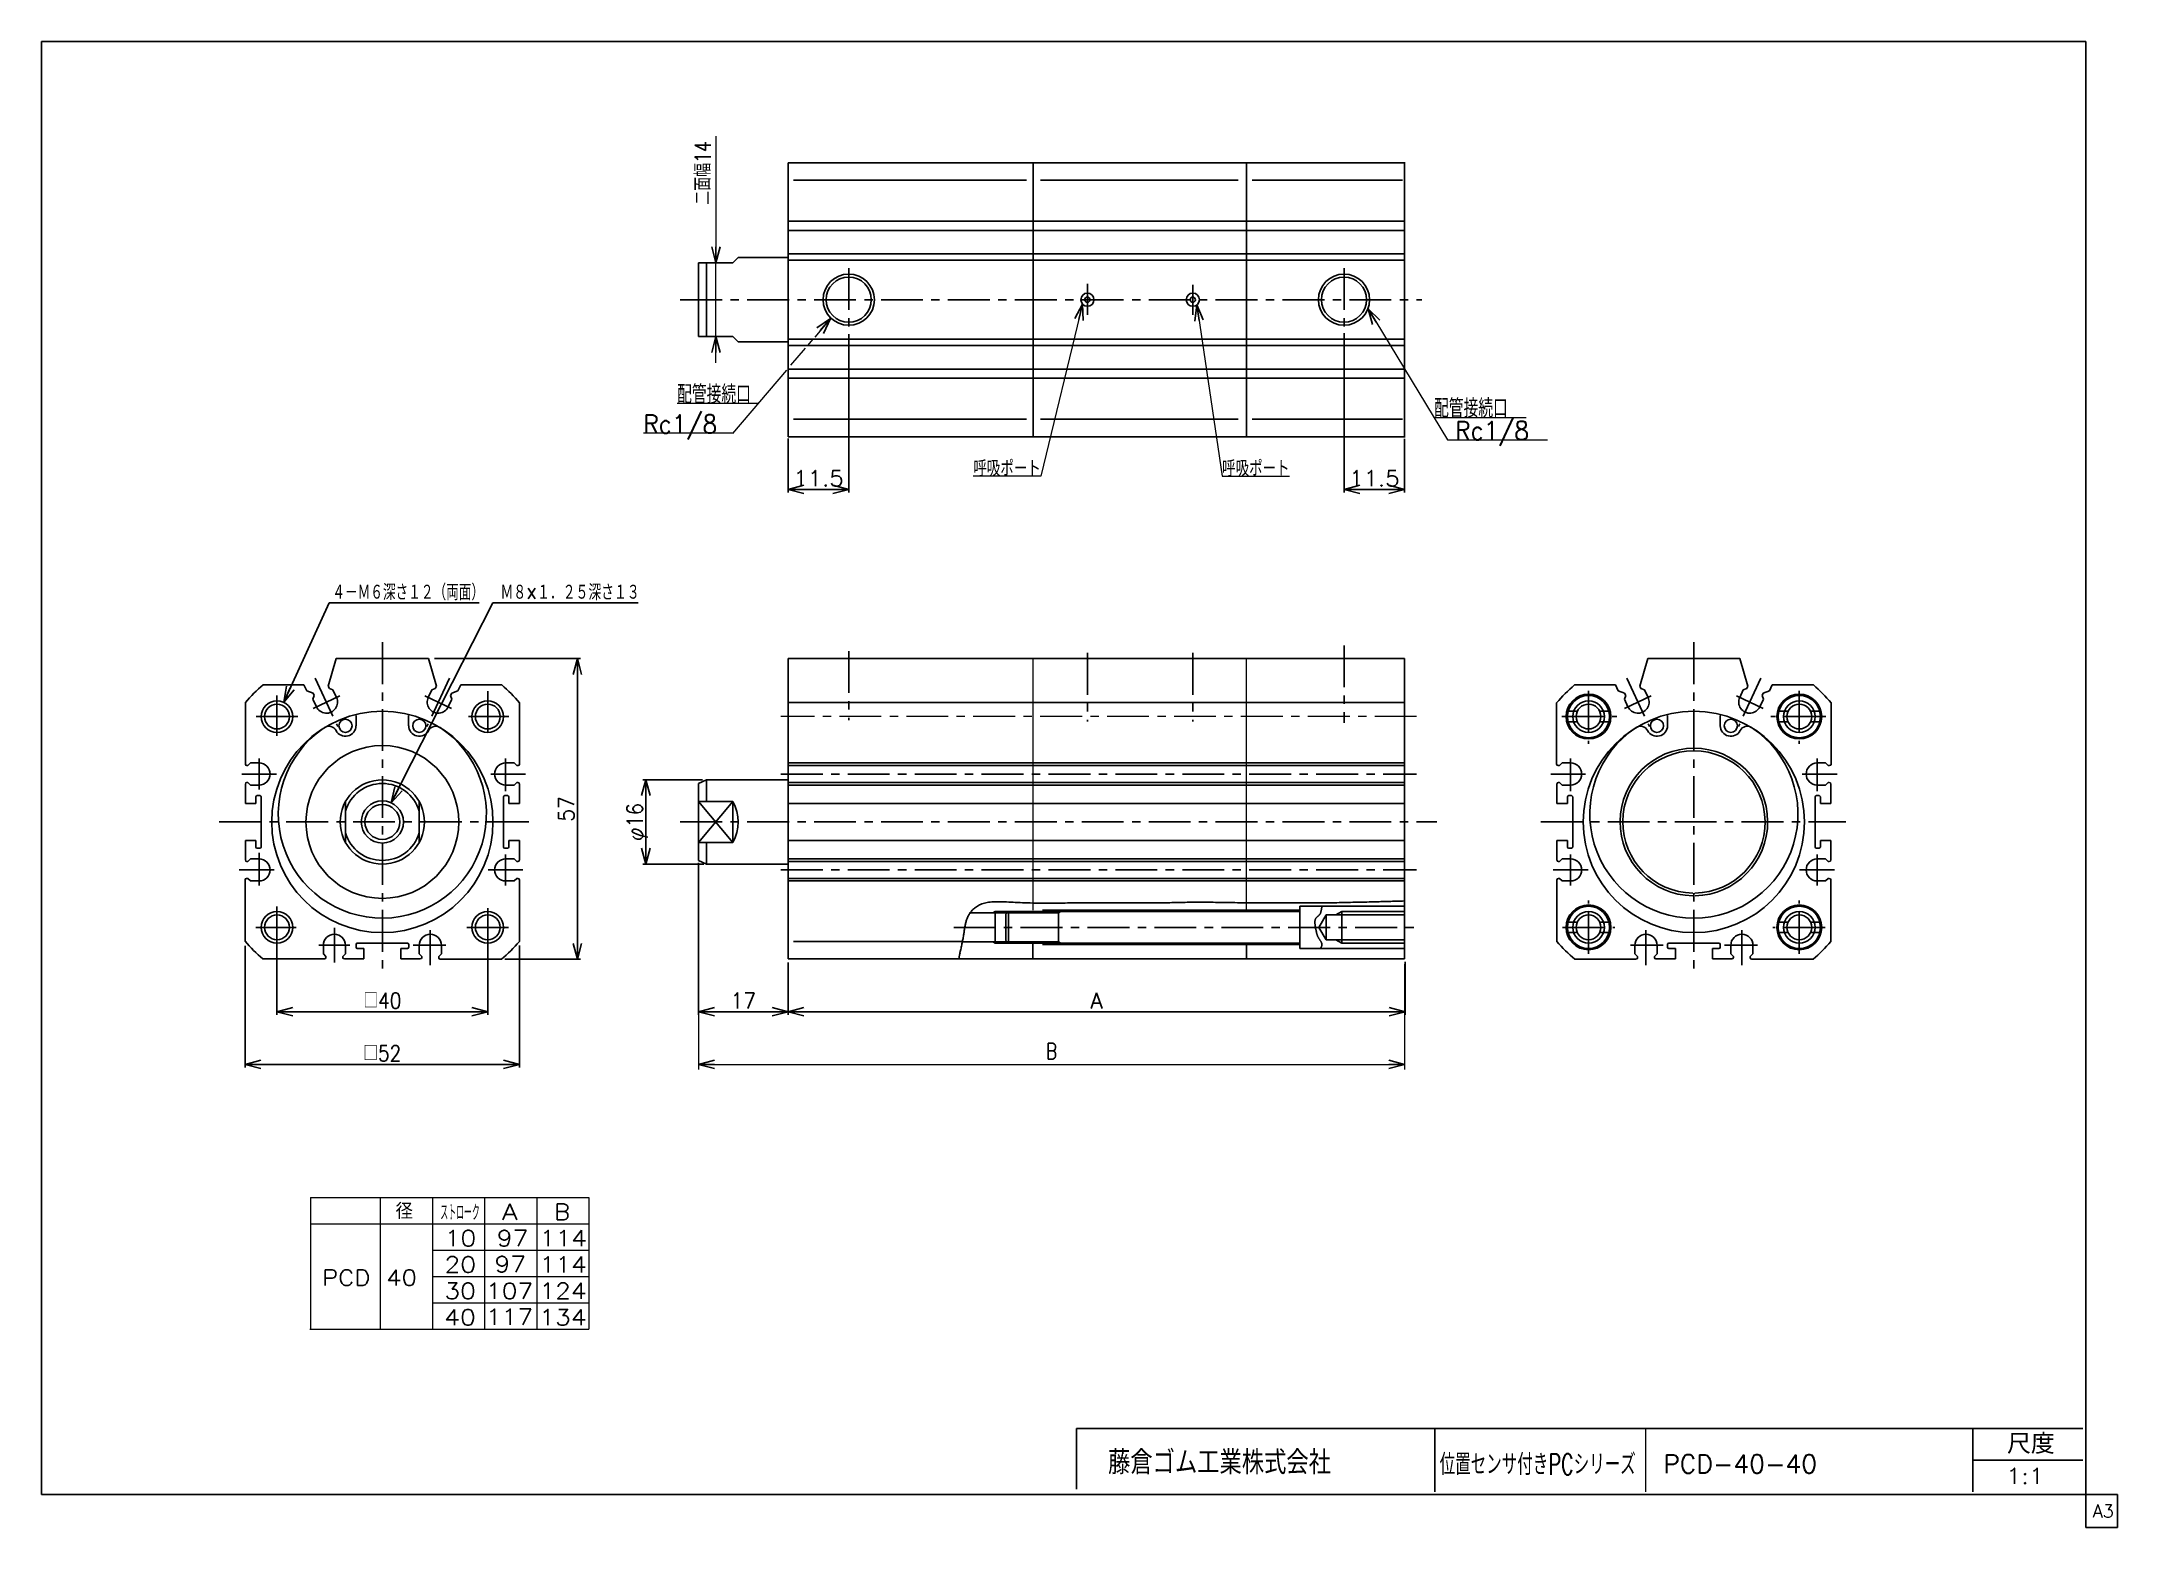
# Model space of a CAD drawing. Header units: millimetres. Extents: x -190 to 204, y -140 to 142.
import ezdxf
from ezdxf.enums import TextEntityAlignment as Align

# ---------------------------------------------------------------- set-up
doc = ezdxf.new("R2010")
doc.units = ezdxf.units.MM
doc.header["$LTSCALE"] = 0.25
doc.linetypes.add('CENTER', pattern=[50.8, 31.75, -6.35, 6.35, -6.35])
doc.layers.add('ZUWAKU', color=7, linetype='Continuous')
doc.styles.add('FdaStyle0', font='txt.shx', dxfattribs={"width": 0.8, "bigfont": 'bigfont'})
doc.dimstyles.new('DaDimRotatedStyle', dxfattribs={"dimtxt": 3, "dimasz": 3.000002, "dimexe": 1, "dimexo": 1, "dimgap": 1, "dimtad": 3, "dimdsep": 46, "dimtxsty": 'FdaStyle0', "dimblk1": 'OPEN30', "dimblk2": 'OPEN30', "dimsah": 1, "dimcen": 0.09, "dimclrd": 4, "dimclre": 4, "dimclrt": 4, "dimadec": 0, "dimazin": 2, "dimtfac": 1, "dimtdec": 4, "dimtmove": 0, "dimatfit": 0, "dimfxl": 1, "dimarcsym": 0})

msp = doc.modelspace()

# ---------------------------------------------------------------- texts
at = {"color": 4, "style": 'FdaStyle0'}
for s, height, width, p, p2 in [('配管接続口', 3.5, 0.666667, (-69.367, 72.792), (-55.367, 72.792)), ('Rc1/8', 3.5, 0.8, (-75.777, 67.162), (-61.777, 67.162)), ('配管接続口', 3.5, 0.666667, (74.293, 70.145), (88.293, 70.145)), ('Rc1/8', 3.5, 0.8, (78.299, 65.92), (92.299, 65.92)), ('11.5', 3, 0.8, (-47.35, 57.105), (-37.75, 57.105)), ('11.5', 3, 0.8, (58.15, 57.105), (67.75, 57.105)), ('４－Ｍ６深さ１２（両面）', 3, 0.666667, (-134.804, 35.479), (-106.004, 35.479)), ('Ｍ８×１．２５深さ１３', 3, 0.666667, (-102.885, 35.477), (-76.485, 35.477)), ('□40', 3, 0.75, (-128.913, -42.013), (-121.713, -42.013)), ('17', 3, 0.8, (-59.2, -42.013), (-54.4, -42.013)), ('A', 3, 0.8, (9.05, -42.013), (11.45, -42.013)), ('□52', 3, 0.75, (-128.941, -52.013), (-121.741, -52.013)), ('   径', 3, 0.952381, (-131.506, -81.974), (-119.506, -81.974)), ('ストローク', 3, 0.416667, (-114.321, -82.225), (-106.821, -82.225))]:
    msp.add_text(s, height=height, dxfattribs=dict(at, width=width)).set_placement(p, p2, align=Align.FIT)
for s, width, p, p2 in [('57', 0.8, (-88.899, -6.54), (-88.899, -1.74)), ('φ16', 0.75, (-75.9, -10.213), (-75.9, -3.013))]:
    msp.add_text(s, height=3, rotation=90, dxfattribs=dict(at, width=width)).set_placement(p, p2, align=Align.FIT)
for s, p, p2 in [('A', (-102.594, -82.102), (-99.594, -82.102)), ('B', (-92.695, -82.102), (-89.695, -82.102)), ('10', (-113.493, -87.102), (-107.493, -87.102)), ('97', (-103.594, -87.102), (-97.594, -87.102)), ('114', (-95.466, -87.102), (-86.466, -87.102)), ('20', (-113.52, -92.102), (-107.52, -92.102)), ('97', (-104.038, -92.029), (-98.038, -92.029)), ('114', (-95.493, -92.102), (-86.493, -92.102)), ('PCD 40', (-136.747, -94.602), (-118.747, -94.602)), ('30', (-113.546, -97.102), (-107.546, -97.102)), ('107', (-105.667, -97.107), (-96.667, -97.107)), ('124', (-95.52, -97.102), (-86.52, -97.102)), ('40', (-113.573, -102.102), (-107.573, -102.102)), ('117', (-105.7, -102.029), (-96.7, -102.029)), ('134', (-95.546, -102.102), (-86.546, -102.102))]:
    msp.add_text(s, height=3, dxfattribs=at).set_placement(p, p2, align=Align.FIT)
at = {"layer": 'ZUWAKU', "color": 4, "style": 'FdaStyle0'}
for s, height, width, p, p2 in [('藤倉ゴム工業株式会社', 4.5, 0.652778, (12.424, -130.396), (54.724, -130.396)), ('位置センサ付きPCシリーズ', 4, 0.561086, (75.365, -130.526), (112.565, -130.526)), ('尺度', 3.8, 0.749175, (183.027, -126.519), (192.107, -126.519)), ('PCD-40-40', 3.5, 0.822535, (117.782, -130.189), (146.982, -130.189)), ('1:1', 3, 0.8, (182.847, -132.239), (190.047, -132.239))]:
    msp.add_text(s, height=height, dxfattribs=dict(at, width=width)).set_placement(p, p2, align=Align.FIT)
at = {"layer": 'ZUWAKU', "color": 7, "style": 'FdaStyle0', "width": 0.8}
msp.add_text('A3', height=2.5, dxfattribs=at).set_placement((199.307, -138.625), (203.307, -138.625), align=Align.FIT)

# ---------------------------------------------------------------- blocks, each defined once
blk = doc.blocks.new('_OPEN30')
at = {"color": 0, "linetype": 'ByBlock', "lineweight": -2}
for p, q in [((-1, 0.267949), (0, 0)), ((0, 0), (-1, -0.267949)), ((0, 0), (-1, 0))]:
    blk.add_line(p, q, dxfattribs=at)
blk = doc.blocks.new('DC_GROUP_40改1_1')
at = {"color": 4, "linetype": 'Continuous', "lineweight": 25}
for radius in [4, 3.3]:
    blk.add_circle((-125.31, -6.61), radius, dxfattribs=at)
blk = doc.blocks.new('DC_GROUP_40改1_2')
at = {"color": 4, "linetype": 'Continuous', "lineweight": 25}
for radius in [3, 2.35]:
    blk.add_circle((-145.31, 13.39), radius, dxfattribs=at)
blk = doc.blocks.new('DC_GROUP_40改1_3')
at = {"color": 4, "linetype": 'Continuous', "lineweight": 25}
for radius in [3, 2.35]:
    blk.add_circle((-145.31, -26.61), radius, dxfattribs=at)
blk = doc.blocks.new('DC_GROUP_40改1_4')
at = {"color": 4, "linetype": 'Continuous', "lineweight": 25}
for radius in [3, 2.35]:
    blk.add_circle((-105.31, -26.61), radius, dxfattribs=at)
blk = doc.blocks.new('DC_GROUP_40改1_5')
at = {"color": 4, "linetype": 'Continuous', "lineweight": 25}
for radius in [3, 2.35]:
    blk.add_circle((-105.31, 13.39), radius, dxfattribs=at)
blk = doc.blocks.new('DC_GROUP_40改1_6')
at = {"color": 4, "linetype": 'Continuous', "lineweight": 25}
for radius in [3, 2.35]:
    blk.add_circle((143.61, 13.39), radius, dxfattribs=at)
blk = doc.blocks.new('DC_GROUP_40改1_7')
at = {"color": 4, "linetype": 'Continuous', "lineweight": 25}
for radius in [3, 2.35]:
    blk.add_circle((143.61, -26.61), radius, dxfattribs=at)
blk = doc.blocks.new('DC_GROUP_40改1_8')
at = {"color": 4, "linetype": 'Continuous', "lineweight": 25}
for p, q in [((56.8, -23.61), (55.67, -24.26)), ((68.7, -23.61), (56.8, -23.61)), ((56.8, -23.61), (56.8, -29.61)), ((53.8, -24.26), (52.44, -26.61)), ((53.8, -28.96), (52.44, -26.61)), ((68.7, -24.26), (53.8, -24.26)), ((53.8, -24.26), (53.8, -28.96)), ((68.8, -28.96), (53.8, -28.96)), ((56.8, -29.61), (55.67, -28.96)), ((68.7, -29.61), (56.8, -29.61))]:
    blk.add_line(p, q, dxfattribs=at)
blk = doc.blocks.new('DC_GROUP_40改1_9')
at = {"color": 4, "linetype": 'Continuous', "lineweight": 25}
for p, q in [((-13.61, -23.66), (-13.49, -23.51)), ((-13.49, -23.51), (-13.36, -23.36)), ((-13.36, -23.36), (-13.22, -23.22)), ((-13.22, -23.22), (-13.07, -23.08)), ((-13.07, -23.08), (-12.91, -22.95)), ((-12.91, -22.95), (-12.75, -22.82)), ((-12.75, -22.82), (-12.57, -22.69)), ((-12.57, -22.69), (-12.39, -22.57)), ((-12.39, -22.57), (-12.19, -22.46)), ((-12.19, -22.46), (-11.99, -22.36)), ((-11.99, -22.36), (-11.77, -22.26)), ((-11.77, -22.26), (-11.55, -22.17)), ((-11.55, -22.17), (-11.31, -22.09)), ((-11.31, -22.09), (-11.06, -22.01)), ((-11.06, -22.01), (-10.8, -21.95)), ((-10.8, -21.95), (-10.53, -21.9)), ((-10.53, -21.9), (-10.25, -21.85)), ((-10.25, -21.85), (-9.96, -21.82)), ((-9.96, -21.82), (-9.66, -21.79)), ((-9.66, -21.79), (-9.34, -21.77)), ((-9.34, -21.77), (-9.02, -21.76)), ((-9.02, -21.76), (-8.68, -21.75)), ((-8.68, -21.75), (-8.34, -21.75)), ((-8.34, -21.75), (-7.98, -21.76)), ((-7.98, -21.76), (-7.61, -21.76)), ((-7.61, -21.76), (-7.23, -21.78)), ((-7.23, -21.78), (-6.84, -21.79)), ((-6.84, -21.79), (-6.44, -21.81)), ((-6.44, -21.81), (-6.03, -21.83)), ((-6.03, -21.83), (-5.61, -21.85)), ((-5.61, -21.85), (-5.18, -21.87)), ((-5.18, -21.87), (-4.74, -21.89)), ((-4.74, -21.89), (-4.29, -21.91)), ((-4.29, -21.91), (-3.83, -21.93)), ((-3.83, -21.93), (-3.35, -21.95)), ((-3.35, -21.95), (-2.87, -21.97)), ((-2.87, -21.97), (-2.38, -21.98)), ((-2.38, -21.98), (-1.88, -21.99)), ((-1.88, -21.99), (-1.38, -22)), ((-1.38, -22), (-0.87, -22.01)), ((-0.87, -22.01), (-0.36, -22.01)), ((-0.36, -22.01), (0.16, -22.01)), ((0.16, -22.01), (0.68, -22.01)), ((0.68, -22.01), (1.2, -22.01)), ((1.2, -22.01), (1.71, -22.01)), ((1.71, -22.01), (2.23, -22.01)), ((2.23, -22.01), (2.74, -22.01)), ((2.74, -22.01), (3.25, -22)), ((3.25, -22), (3.75, -22)), ((3.75, -22), (4.25, -21.99)), ((4.25, -21.99), (4.73, -21.98)), ((4.73, -21.98), (5.21, -21.98)), ((5.21, -21.98), (5.68, -21.97)), ((5.68, -21.97), (6.14, -21.96)), ((6.14, -21.96), (6.58, -21.95)), ((6.58, -21.95), (7.01, -21.94)), ((7.01, -21.94), (23.72, -21.93)), ((23.72, -21.93), (24.13, -21.93)), ((24.13, -21.93), (24.52, -21.92)), ((24.52, -21.92), (24.91, -21.91)), ((24.91, -21.91), (25.28, -21.9)), ((25.28, -21.9), (25.65, -21.9)), ((25.65, -21.9), (26.01, -21.89)), ((26.01, -21.89), (26.37, -21.88)), ((26.37, -21.88), (26.73, -21.88)), ((26.73, -21.88), (27.08, -21.87)), ((27.08, -21.87), (27.43, -21.86)), ((27.43, -21.86), (27.78, -21.86)), ((27.78, -21.86), (28.13, -21.86)), ((28.13, -21.86), (28.48, -21.85)), ((28.48, -21.85), (28.84, -21.85)), ((28.84, -21.85), (29.2, -21.85)), ((29.2, -21.85), (29.57, -21.85)), ((29.57, -21.85), (29.94, -21.85)), ((29.94, -21.85), (30.33, -21.85)), ((30.33, -21.85), (30.72, -21.85)), ((30.72, -21.85), (31.12, -21.85)), ((31.12, -21.85), (31.53, -21.86)), ((31.53, -21.86), (31.95, -21.86)), ((31.95, -21.86), (32.37, -21.86)), ((32.37, -21.86), (32.8, -21.87)), ((32.8, -21.87), (33.24, -21.87)), ((33.24, -21.87), (33.69, -21.88)), ((33.69, -21.88), (34.14, -21.89)), ((34.14, -21.89), (34.6, -21.89)), ((34.6, -21.89), (35.06, -21.9)), ((35.06, -21.9), (35.53, -21.91)), ((35.53, -21.91), (36.01, -21.91)), ((36.01, -21.91), (36.48, -21.92)), ((36.48, -21.92), (36.97, -21.93)), ((36.97, -21.93), (37.45, -21.93)), ((37.45, -21.93), (37.94, -21.94)), ((37.94, -21.94), (38.44, -21.94)), ((38.44, -21.94), (38.93, -21.95)), ((38.93, -21.95), (39.43, -21.95)), ((39.43, -21.95), (39.93, -21.95)), ((39.93, -21.95), (40.43, -21.96)), ((40.43, -21.96), (40.94, -21.96)), ((40.94, -21.96), (41.44, -21.96)), ((41.44, -21.96), (41.93, -21.96)), ((41.93, -21.96), (42.43, -21.96)), ((42.43, -21.96), (42.92, -21.96)), ((42.92, -21.96), (43.41, -21.96)), ((43.41, -21.96), (43.89, -21.96)), ((43.89, -21.96), (44.37, -21.96)), ((44.37, -21.96), (44.83, -21.96)), ((44.83, -21.96), (45.29, -21.96)), ((45.29, -21.96), (45.74, -21.96)), ((45.74, -21.96), (46.18, -21.96)), ((46.18, -21.96), (46.61, -21.95)), ((46.61, -21.95), (47.02, -21.95)), ((47.02, -21.95), (47.42, -21.95)), ((47.42, -21.95), (47.81, -21.95)), ((47.81, -21.95), (48.18, -21.95)), ((48.18, -21.95), (48.54, -21.95)), ((48.54, -21.95), (48.87, -21.95)), ((48.87, -21.95), (49.2, -21.95)), ((49.2, -21.95), (49.51, -21.95)), ((49.51, -21.95), (49.8, -21.95)), ((49.8, -21.95), (50.09, -21.96)), ((50.09, -21.96), (50.37, -21.96)), ((50.37, -21.96), (50.64, -21.96)), ((50.64, -21.96), (50.9, -21.96)), ((50.9, -21.96), (51.17, -21.96)), ((51.17, -21.96), (51.43, -21.96)), ((51.43, -21.96), (51.69, -21.96)), ((51.69, -21.96), (51.95, -21.96)), ((51.95, -21.96), (52.22, -21.96)), ((52.22, -21.96), (52.49, -21.96)), ((52.49, -21.96), (52.77, -21.96)), ((52.77, -21.96), (53.06, -21.96)), ((53.06, -21.96), (53.35, -21.96)), ((53.35, -21.96), (53.67, -21.96)), ((53.67, -21.96), (53.99, -21.96)), ((53.99, -21.96), (54.33, -21.95)), ((54.33, -21.95), (54.69, -21.95)), ((54.69, -21.95), (55.06, -21.94)), ((55.06, -21.94), (55.45, -21.93)), ((55.45, -21.93), (55.85, -21.93)), ((55.85, -21.93), (56.26, -21.92)), ((56.26, -21.92), (56.69, -21.91)), ((56.69, -21.91), (57.12, -21.9)), ((57.12, -21.9), (57.55, -21.89)), ((57.55, -21.89), (58, -21.88)), ((58, -21.88), (58.44, -21.87)), ((58.44, -21.87), (58.89, -21.86)), ((58.89, -21.86), (59.34, -21.85)), ((59.34, -21.85), (59.79, -21.84)), ((59.79, -21.84), (60.23, -21.83)), ((60.23, -21.83), (60.67, -21.82)), ((60.67, -21.82), (61.11, -21.81)), ((61.11, -21.81), (61.54, -21.8)), ((61.54, -21.8), (61.96, -21.79)), ((61.96, -21.79), (62.36, -21.78)), ((62.36, -21.78), (62.76, -21.77)), ((62.76, -21.77), (63.15, -21.76)), ((63.15, -21.76), (63.52, -21.75)), ((63.52, -21.75), (63.88, -21.74)), ((63.88, -21.74), (64.22, -21.73)), ((64.22, -21.73), (64.56, -21.72)), ((64.56, -21.72), (64.89, -21.71)), ((64.89, -21.71), (65.21, -21.7)), ((65.21, -21.7), (65.52, -21.69)), ((65.52, -21.69), (65.82, -21.68)), ((65.82, -21.68), (66.11, -21.68)), ((66.11, -21.68), (66.4, -21.67)), ((66.4, -21.67), (66.68, -21.66)), ((66.68, -21.66), (66.95, -21.65)), ((66.95, -21.65), (67.23, -21.64)), ((67.23, -21.64), (67.49, -21.63)), ((67.49, -21.63), (67.76, -21.63)), ((67.76, -21.63), (68.02, -21.62)), ((68.02, -21.62), (68.28, -21.61)), ((68.28, -21.61), (68.53, -21.6)), ((68.53, -21.6), (68.7, -21.6)), ((-14.94, -27.74), (-14.91, -27.56)), ((-14.91, -27.56), (-14.89, -27.37)), ((-14.89, -27.37), (-14.86, -27.2)), ((-14.86, -27.2), (-14.83, -27.02)), ((-14.83, -27.02), (-14.81, -26.85)), ((-14.81, -26.85), (-14.78, -26.68)), ((-14.78, -26.68), (-14.75, -26.51)), ((-14.75, -26.51), (-14.72, -26.34)), ((-14.72, -26.34), (-14.69, -26.18)), ((-14.69, -26.18), (-14.66, -26.01)), ((-14.66, -26.01), (-14.62, -25.85)), ((-14.62, -25.85), (-14.58, -25.69)), ((-14.58, -25.69), (-14.54, -25.53)), ((-14.54, -25.53), (-14.5, -25.37)), ((-14.5, -25.37), (-14.45, -25.21)), ((-14.45, -25.21), (-14.39, -25.06)), ((-14.39, -25.06), (-14.33, -24.9)), ((-14.33, -24.9), (-14.26, -24.74)), ((-14.26, -24.74), (-14.19, -24.59)), ((-14.19, -24.59), (-14.11, -24.43)), ((-14.11, -24.43), (-14.03, -24.28)), ((-14.03, -24.28), (-13.94, -24.12)), ((-13.94, -24.12), (-13.84, -23.97)), ((-13.84, -23.97), (-13.73, -23.81)), ((-13.73, -23.81), (-13.61, -23.66)), ((-15.63, -31.22), (-15.93, -32.61)), ((-15.72, -31.66), (-15.68, -31.44)), ((-15.63, -31.22), (-15.58, -31.01)), ((-15.58, -31.01), (-15.54, -30.79)), ((-15.54, -30.79), (-15.49, -30.58)), ((-15.49, -30.58), (-15.44, -30.36)), ((-15.44, -30.36), (-15.4, -30.15)), ((-15.4, -30.15), (-15.36, -29.94)), ((-15.36, -29.94), (-15.31, -29.73)), ((-15.31, -29.73), (-15.27, -29.52)), ((-15.27, -29.52), (-15.23, -29.31)), ((-15.23, -29.31), (-15.19, -29.11)), ((-15.19, -29.11), (-15.15, -28.91)), ((-15.15, -28.91), (-15.11, -28.7)), ((-15.11, -28.7), (-15.07, -28.51)), ((-15.07, -28.51), (-15.04, -28.31)), ((-15.04, -28.31), (-15.01, -28.12)), ((-15.01, -28.12), (-14.97, -27.93)), ((-14.97, -27.93), (-14.94, -27.74)), ((-15.77, -31.87), (-15.72, -31.66))]:
    blk.add_line(p, q, dxfattribs=at)
blk = doc.blocks.new('DC_GROUP_40改1_10')
at = {"color": 4, "linetype": 'Continuous', "lineweight": 25}
for p, q in [((52.83, -23.61), (52.81, -23.68)), ((52.85, -23.53), (52.83, -23.61)), ((52.87, -23.46), (52.85, -23.53)), ((52.88, -23.38), (52.87, -23.46)), ((52.9, -23.3), (52.88, -23.38)), ((52.91, -23.22), (52.9, -23.3)), ((52.93, -23.13), (52.91, -23.22)), ((52.94, -23.05), (52.93, -23.13)), ((52.95, -22.97), (52.94, -23.05)), ((52.97, -22.88), (52.95, -22.97)), ((52.98, -22.8), (52.97, -22.88)), ((52.98, -22.8), (53, -22.61)), ((51.69, -25.4), (51.68, -25.5)), ((51.68, -25.5), (51.68, -25.6)), ((51.68, -25.6), (51.68, -25.7)), ((51.68, -25.7), (51.68, -25.81)), ((51.68, -25.81), (51.69, -25.92)), ((51.7, -25.31), (51.69, -25.4)), ((51.69, -25.92), (51.7, -26.03)), ((51.72, -25.22), (51.7, -25.31)), ((51.7, -26.03), (51.71, -26.15)), ((51.71, -26.15), (51.73, -26.26)), ((51.74, -25.14), (51.72, -25.22)), ((51.73, -26.26), (51.74, -26.38)), ((51.77, -25.07), (51.74, -25.14)), ((51.74, -26.38), (51.76, -26.5)), ((51.76, -26.5), (51.78, -26.61)), ((51.8, -25), (51.77, -25.07)), ((51.78, -26.61), (51.8, -26.73)), ((51.83, -24.94), (51.8, -25)), ((51.8, -26.73), (51.82, -26.84)), ((51.82, -26.84), (51.85, -26.95)), ((51.87, -24.88), (51.83, -24.94)), ((51.85, -26.95), (51.87, -27.06)), ((51.91, -24.82), (51.87, -24.88)), ((51.87, -27.06), (51.89, -27.17)), ((51.89, -27.17), (51.91, -27.27)), ((51.95, -24.77), (51.91, -24.82)), ((51.91, -27.27), (51.93, -27.36)), ((51.93, -27.36), (51.95, -27.45)), ((52, -24.72), (51.95, -24.77)), ((51.95, -27.45), (51.97, -27.54)), ((51.97, -27.54), (51.99, -27.62)), ((52.04, -24.68), (52, -24.72)), ((52.09, -24.63), (52.04, -24.68)), ((52.14, -24.59), (52.09, -24.63)), ((52.19, -24.55), (52.14, -24.59)), ((52.24, -24.51), (52.19, -24.55)), ((52.29, -24.46), (52.24, -24.51)), ((52.34, -24.42), (52.29, -24.46)), ((52.39, -24.38), (52.34, -24.42)), ((52.44, -24.34), (52.39, -24.38)), ((52.48, -24.29), (52.44, -24.34)), ((52.53, -24.24), (52.48, -24.29)), ((52.57, -24.19), (52.53, -24.24)), ((52.61, -24.14), (52.57, -24.19)), ((52.64, -24.08), (52.61, -24.14)), ((52.67, -24.02), (52.64, -24.08)), ((52.71, -23.96), (52.67, -24.02)), ((52.73, -23.89), (52.71, -23.96)), ((52.76, -23.83), (52.73, -23.89)), ((52.79, -23.76), (52.76, -23.83)), ((52.81, -23.68), (52.79, -23.76)), ((51.99, -27.62), (52.01, -27.7)), ((52.01, -27.7), (52.03, -27.77)), ((52.03, -27.77), (52.05, -27.84)), ((52.05, -27.84), (52.06, -27.91)), ((52.06, -27.91), (52.08, -27.97)), ((52.08, -27.97), (52.1, -28.03)), ((52.1, -28.03), (52.12, -28.09)), ((52.12, -28.09), (52.14, -28.14)), ((52.14, -28.14), (52.16, -28.2)), ((52.16, -28.2), (52.18, -28.25)), ((52.18, -28.25), (52.2, -28.3)), ((52.2, -28.3), (52.22, -28.35)), ((52.22, -28.35), (52.25, -28.4)), ((52.25, -28.4), (52.27, -28.45)), ((52.27, -28.45), (52.3, -28.5)), ((52.3, -28.5), (52.33, -28.55)), ((52.33, -28.55), (52.36, -28.6)), ((52.36, -28.6), (52.39, -28.66)), ((52.39, -28.66), (52.42, -28.71)), ((52.42, -28.71), (52.46, -28.76)), ((52.46, -28.76), (52.49, -28.82)), ((52.49, -28.82), (52.53, -28.87)), ((52.53, -28.87), (52.57, -28.93)), ((52.57, -28.93), (52.6, -28.98)), ((52.6, -28.98), (52.64, -29.04)), ((52.64, -29.04), (52.68, -29.09)), ((52.68, -29.09), (52.72, -29.15)), ((52.72, -29.15), (52.75, -29.2)), ((52.8, -30.49), (52.73, -30.61)), ((52.75, -29.2), (52.79, -29.26)), ((52.79, -29.26), (52.82, -29.32)), ((52.82, -30.45), (52.8, -30.49)), ((52.82, -29.32), (52.85, -29.37)), ((52.85, -30.42), (52.82, -30.45)), ((52.85, -29.37), (52.88, -29.43)), ((52.87, -30.38), (52.85, -30.42)), ((52.89, -30.34), (52.87, -30.38)), ((52.88, -29.43), (52.91, -29.48)), ((52.91, -30.3), (52.89, -30.34)), ((52.91, -29.48), (52.93, -29.53)), ((52.93, -30.26), (52.91, -30.3)), ((52.93, -29.53), (52.96, -29.58)), ((52.95, -30.22), (52.93, -30.26)), ((52.96, -30.18), (52.95, -30.22)), ((52.96, -29.58), (52.97, -29.64)), ((52.98, -30.14), (52.96, -30.18)), ((52.97, -29.64), (52.99, -29.69)), ((52.99, -30.1), (52.98, -30.14)), ((52.99, -29.69), (53, -29.74)), ((53, -30.05), (52.99, -30.1)), ((53, -29.74), (53.01, -29.78)), ((53.01, -30.01), (53, -30.05)), ((53.01, -29.78), (53.02, -29.83)), ((53.02, -29.92), (53.01, -29.97)), ((53.01, -29.97), (53.01, -30.01)), ((53.02, -29.83), (53.02, -29.88)), ((53.02, -29.88), (53.02, -29.92))]:
    blk.add_line(p, q, dxfattribs=at)
blk = doc.blocks.new('DC_GROUP_40改1_11')
at = {"color": 4, "linetype": 'Continuous', "lineweight": 25}
for radius in [3, 2.35]:
    blk.add_circle((103.61, 13.39), radius, dxfattribs=at)
blk = doc.blocks.new('DC_GROUP_40改1_12')
at = {"color": 4, "linetype": 'Continuous', "lineweight": 25}
for radius in [3, 2.35]:
    blk.add_circle((103.61, -26.61), radius, dxfattribs=at)
blk = doc.blocks.new('*D13')
at = {"color": 4, "linetype": 'Continuous', "lineweight": 13}
for p, q in [((-65.3, -14.91), (-65.3, -53.61)), ((68.7, -33.61), (68.7, -53.61)), ((-65.3, -52.61), (68.7, -52.61))]:
    blk.add_line(p, q, dxfattribs=at)
at = {"color": 4, "xscale": 3.000002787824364, "yscale": 2.999989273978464}
for p, rotation in [((-65.3, -52.61), 180), ((68.7, -52.61), 360)]:
    blk.add_blockref('_OPEN30', p, dxfattribs=dict(at, rotation=rotation))
at = {"color": 4, "insert": (1.7, -51.61), "char_height": 3, "width": 6.75, "attachment_point": 8, "style": 'FdaStyle0'}
blk.add_mtext('\\T1.00;B', dxfattribs=at)
blk = doc.blocks.new('DA_IMAGEDIMGROUP_1')
at = {"color": 4, "linetype": 'Continuous', "lineweight": 13}
for p, q in [((-62, 123.54), (-62, 99.51)), ((-62, 85.51), (-62, 99.51)), ((-62, 80.51), (-62, 85.51))]:
    blk.add_line(p, q, dxfattribs=at)
at = {"color": 4, "xscale": 3.000002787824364, "yscale": 2.999989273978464}
for p, rotation in [((-62, 99.51), 270), ((-62, 85.51), 90)]:
    blk.add_blockref('_OPEN30', p, dxfattribs=dict(at, rotation=rotation))
at = {"color": 4, "insert": (-63, 110.54), "char_height": 3, "width": 18.75, "attachment_point": 7, "rotation": 90, "style": 'FdaStyle0'}
blk.add_mtext('\\T1.00;二面幅14', dxfattribs=at)
blk = doc.blocks.new('DC_GROUP_40改1_13')
at = {"color": 4, "linetype": 'Continuous', "lineweight": 13}
for p, q in [((7.6, 91.64), (-0.35, 58.99)), ((-0.35, 58.99), (-13.15, 58.99))]:
    blk.add_line(p, q, dxfattribs=at)
at = {"color": 4, "xscale": 3.000002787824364, "yscale": 2.999989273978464, "rotation": 76.3051451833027}
blk.add_blockref('_OPEN30', (7.6, 91.64), dxfattribs=at)
at = {"color": 4, "style": 'FdaStyle0', "width": 0.680851}
blk.add_text('呼吸ポート', height=3, dxfattribs=at).set_placement((-13.15, 58.99), (-0.35, 58.99), align=Align.FIT)
blk = doc.blocks.new('DC_GROUP_40改1_14')
at = {"color": 4, "linetype": 'Continuous', "lineweight": 13}
for p, q in [((29.26, 91.51), (34.07, 58.99)), ((34.07, 58.99), (46.87, 58.99))]:
    blk.add_line(p, q, dxfattribs=at)
at = {"color": 4, "xscale": 3.000002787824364, "yscale": 2.999989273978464, "rotation": 98.41851150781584}
blk.add_blockref('_OPEN30', (29.26, 91.51), dxfattribs=at)
at = {"color": 4, "style": 'FdaStyle0', "width": 0.680851}
blk.add_text('呼吸ポート', height=3, dxfattribs=at).set_placement((34.07, 58.99), (46.87, 58.99), align=Align.FIT)

# ---------------------------------------------------------------- dimensions: what is measured, and where the dimension line sits
at = {"linetype": 'Continuous', "lineweight": 13}
dim = msp.add_linear_dim(base=(68.7, -52.613), p1=(-65.3, -13.914), p2=(68.7, -32.613), text='B', dimstyle='DaDimRotatedStyle', override={"dimtxt": 3, "dimasz": 3.000002, "dimexe": 1, "dimexo": 1, "dimgap": 1, "dimtad": 3, "dimtih": 0, "dimtoh": 0, "dimdec": 2, "dimzin": 8, "dimtxsty": 'FdaStyle0', "dimblk1": 'OPEN30', "dimblk2": 'OPEN30', "dimsah": 1, "dimclrd": 4, "dimclre": 4, "dimclrt": 4, "dimazin": 2, "dimtofl": 1, "dimatfit": 0, "dimtolj": 0, "dimtzin": 8}, dxfattribs=at)
dim.commit()
dim.dimension.update_dxf_attribs({"geometry": '*D13', "text_midpoint": (1.7, -52.613)})

# ---------------------------------------------------------------- linework, layer by layer
at = {"color": 4, "linetype": 'Continuous', "lineweight": 25}
for p, q in [((-48.3, 118.505), (-48.3, 66.505)), ((-48.3, 118.505), (68.8, 118.505)), ((-1.8, 118.505), (-1.8, 66.505)), ((38.7, 118.505), (38.7, 66.505)), ((68.7, 118.505), (68.7, 66.505)), ((-47.263, 115.185), (-3.071, 115.185)), ((-0.418, 115.185), (37.087, 115.185)), ((39.74, 115.185), (68.323, 115.185)), ((-48.3, 107.41), (68.8, 107.41)), ((-48.3, 105.66), (68.8, 105.66)), ((-65.3, 99.505), (-58.8, 99.505)), ((-65.3, 99.505), (-65.3, 85.505)), ((-63.8, 99.505), (-63.8, 85.505)), ((-57.8, 100.505), (-58.8, 99.505)), ((-57.8, 100.505), (-48.3, 100.505)), ((-48.3, 101.205), (68.8, 101.205)), ((-48.3, 100.005), (68.8, 100.005)), ((-65.3, 85.505), (-58.8, 85.505)), ((-58.8, 85.505), (-57.8, 84.505)), ((-57.8, 84.505), (-48.3, 84.505)), ((-48.3, 85.005), (68.8, 85.005)), ((-48.3, 83.805), (68.8, 83.805)), ((-36.8, 85.983), (-36.8, 55.905)), ((57.2, 86.13), (57.2, 55.905)), ((-48.3, 79.35), (68.8, 79.35)), ((-48.3, 77.6), (68.8, 77.6)), ((-47.263, 69.825), (-3.071, 69.825)), ((-0.418, 69.825), (37.087, 69.825)), ((39.74, 69.825), (68.323, 69.825)), ((-48.3, 66.505), (68.8, 66.505)), ((-48.3, 66.145), (-48.3, 55.905)), ((68.7, 66.102), (68.7, 55.905)), ((-48.3, 56.505), (-36.8, 56.505)), ((57.2, 56.505), (68.7, 56.505)), ((-144.028, 16.098), (-135.423, 34.995)), ((-135.423, 34.995), (-106.964, 34.995)), ((-123.614, -2.992), (-104.313, 34.995)), ((-104.313, 34.995), (-76.791, 34.995)), ((-134.063, 24.387), (-135.57, 19.168)), ((-134.063, 24.387), (-116.563, 24.387)), ((-116.563, 24.387), (-115.057, 19.168)), ((-115.426, 24.387), (-87.699, 24.387)), ((-88.299, -32.668), (-88.299, 24.387)), ((-48.3, 24.387), (-48.3, -6.613)), ((-48.3, 24.387), (68.7, 24.387)), ((68.7, 24.387), (68.7, -32.613)), ((114.857, 24.387), (113.351, 19.168)), ((123.607, 24.387), (114.857, 24.387)), ((123.607, 24.387), (132.357, 24.387)), ((132.357, 24.387), (133.864, 19.168)), ((-151.313, 4.387), (-151.313, 16.064)), ((-147.928, 19.442), (-140.221, 19.442)), ((-140.221, 19.442), (-139.666, 18.251)), ((-139.666, 18.251), (-138.47, 17.816)), ((-138.259, 17.362), (-138.501, 16.698)), ((-138.501, 16.698), (-137.824, 15.248)), ((-138.47, 17.816), (-138.259, 17.362)), ((-135.57, 19.168), (-135.359, 18.715)), ((-135.359, 18.715), (-134.694, 18.473)), ((-134.694, 18.473), (-134.018, 17.023)), ((-115.933, 18.473), (-116.609, 17.023)), ((-115.268, 18.715), (-115.933, 18.473)), ((-115.057, 19.168), (-115.268, 18.715)), ((-112.126, 16.698), (-112.802, 15.248)), ((-112.157, 17.816), (-112.368, 17.362)), ((-112.368, 17.362), (-112.126, 16.698)), ((-110.961, 18.251), (-112.157, 17.816)), ((-110.431, 19.387), (-110.961, 18.251)), ((-110.431, 19.387), (-102.636, 19.387)), ((-99.259, 16.001), (-99.259, 4.642)), ((-99.259, 16.001), (-99.259, 4.387)), ((-48.3, 16.067), (68.7, 16.067)), ((97.552, 16.001), (97.552, 4.642)), ((97.552, 16.001), (97.552, 4.387)), ((108.725, 19.387), (100.93, 19.387)), ((108.725, 19.387), (109.254, 18.251)), ((109.254, 18.251), (110.45, 17.816)), ((110.662, 17.362), (110.42, 16.698)), ((110.42, 16.698), (111.096, 15.248)), ((110.45, 17.816), (110.662, 17.362)), ((113.351, 19.168), (113.562, 18.715)), ((113.562, 18.715), (114.226, 18.473)), ((114.226, 18.473), (114.903, 17.023)), ((132.988, 18.473), (132.312, 17.023)), ((133.652, 18.715), (132.988, 18.473)), ((133.864, 19.168), (133.652, 18.715)), ((136.794, 16.698), (136.118, 15.248)), ((136.764, 17.816), (136.552, 17.362)), ((136.552, 17.362), (136.794, 16.698)), ((137.96, 18.251), (136.764, 17.816)), ((138.49, 19.387), (137.96, 18.251)), ((138.49, 19.387), (146.284, 19.387)), ((149.662, 16.001), (149.662, 4.642)), ((149.662, 16.001), (149.662, 4.387)), ((-130.303, 13.626), (-130.303, 11.65)), ((-120.323, 13.626), (-120.323, 11.65)), ((101.48, 14.387), (99.734, 14.387)), ((101.48, 12.387), (99.734, 12.387)), ((107.48, 14.387), (105.734, 14.387)), ((107.447, 12.387), (105.734, 12.387)), ((118.617, 13.626), (118.617, 11.65)), ((128.597, 13.626), (128.597, 11.65)), ((139.734, 14.387), (141.48, 14.387)), ((139.767, 12.387), (141.48, 12.387)), ((145.734, 14.387), (147.48, 14.387)), ((145.734, 12.387), (147.48, 12.387)), ((-151.013, 4.087), (-150.813, 4.087)), ((-150.313, 4.587), (-150.813, 4.087)), ((-150.313, 4.587), (-148.713, 4.587)), ((-100.313, 4.587), (-101.913, 4.587)), ((-100.313, 4.587), (-99.813, 4.087)), ((-99.559, 4.087), (-99.813, 4.087)), ((-48.3, 4.587), (68.7, 4.587)), ((-48.3, 4.087), (68.7, 4.087)), ((97.852, 4.087), (98.107, 4.087)), ((98.607, 4.587), (98.107, 4.087)), ((98.607, 4.587), (100.207, 4.587)), ((148.607, 4.587), (147.007, 4.587)), ((148.607, 4.587), (149.107, 4.087)), ((149.362, 4.087), (149.107, 4.087)), ((-151.313, -3.113), (-151.313, 0.587)), ((-151.013, 0.887), (-150.813, 0.887)), ((-150.813, 0.887), (-150.313, 0.387)), ((-150.313, 0.387), (-148.713, 0.387)), ((-100.313, 0.387), (-101.913, 0.387)), ((-99.813, 0.887), (-100.313, 0.387)), ((-99.613, 0.887), (-99.813, 0.887)), ((-99.313, 0.587), (-99.313, -3.113)), ((-64.523, 1.387), (-75.9, 1.387)), ((-75.3, 1.387), (-75.3, -14.613)), ((-63.8, 1.387), (-65.3, 0.688)), ((-65.3, 0.688), (-65.3, -13.914)), ((-63.8, 1.387), (-63.8, -2.743)), ((-63.8, 1.387), (-48.3, 1.387)), ((-57.218, 1.454), (-57.221, 1.391)), ((-48.3, 0.887), (68.7, 0.887)), ((-48.3, 0.387), (68.7, 0.387)), ((97.607, 0.587), (97.607, -3.113)), ((97.907, 0.887), (98.107, 0.887)), ((98.107, 0.887), (98.607, 0.387)), ((98.607, 0.387), (100.207, 0.387)), ((148.607, 0.387), (147.007, 0.387)), ((149.107, 0.887), (148.607, 0.387)), ((149.307, 0.887), (149.107, 0.887)), ((149.607, 0.587), (149.607, -3.113)), ((-151.313, -3.113), (-149.313, -3.113)), ((-149.313, -1.863), (-149.313, -3.113)), ((-149.063, -1.613), (-148.563, -1.613)), ((-148.313, -1.863), (-148.313, -11.363)), ((-132.313, -2.74), (-132.313, -10.486)), ((-118.313, -2.74), (-118.313, -10.486)), ((-102.313, -11.363), (-102.313, -1.863)), ((-101.563, -1.613), (-102.063, -1.613)), ((-101.313, -1.863), (-101.313, -3.113)), ((-99.313, -3.113), (-101.313, -3.113)), ((-65.3, -2.743), (-58.8, -2.743)), ((-65.3, -2.743), (-58.8, -10.483)), ((-58.8, -2.743), (-65.3, -10.483)), ((-58.8, -2.743), (-58.8, -10.483)), ((-58.8, -2.743), (-58.8, -10.482)), ((-48.3, -3.113), (68.7, -3.113)), ((97.607, -3.113), (99.607, -3.113)), ((99.607, -1.863), (99.607, -3.113)), ((99.857, -1.613), (100.357, -1.613)), ((100.607, -11.363), (100.607, -1.863)), ((146.607, -11.363), (146.607, -1.863)), ((147.357, -1.613), (146.857, -1.613)), ((147.607, -1.863), (147.607, -3.113)), ((149.607, -3.113), (147.607, -3.113)), ((-48.3, -6.613), (-48.3, -32.613)), ((-151.313, -13.813), (-151.313, -10.113)), ((-151.313, -10.113), (-149.313, -10.113)), ((-149.313, -11.363), (-149.313, -10.113)), ((-149.063, -11.613), (-148.563, -11.613)), ((-101.563, -11.613), (-102.063, -11.613)), ((-99.313, -10.113), (-101.313, -10.113)), ((-101.313, -11.363), (-101.313, -10.113)), ((-99.313, -10.113), (-99.313, -13.813)), ((-65.3, -10.483), (-58.8, -10.483)), ((-63.8, -10.483), (-63.8, -14.613)), ((-48.3, -10.113), (68.7, -10.113)), ((97.607, -10.113), (97.607, -13.813)), ((97.607, -10.113), (99.607, -10.113)), ((99.607, -11.363), (99.607, -10.113)), ((99.857, -11.613), (100.357, -11.613)), ((147.357, -11.613), (146.857, -11.613)), ((149.607, -10.113), (147.607, -10.113)), ((147.607, -11.363), (147.607, -10.113)), ((149.607, -10.113), (149.607, -13.813)), ((-151.013, -14.113), (-150.813, -14.113)), ((-150.813, -14.113), (-150.313, -13.613)), ((-150.313, -13.613), (-148.713, -13.613)), ((-100.313, -13.613), (-101.913, -13.613)), ((-99.813, -14.113), (-100.313, -13.613)), ((-99.613, -14.113), (-99.813, -14.113)), ((-64.31, -14.613), (-75.9, -14.613)), ((-65.3, -13.914), (-63.8, -14.613)), ((-65.3, -14.36), (-65.3, -43.213)), ((-63.8, -14.613), (-48.3, -14.613)), ((-48.3, -13.613), (68.7, -13.613)), ((-48.3, -14.113), (68.7, -14.113)), ((97.907, -14.113), (98.107, -14.113)), ((98.107, -14.113), (98.607, -13.613)), ((98.607, -13.613), (100.207, -13.613)), ((148.607, -13.613), (147.007, -13.613)), ((149.107, -14.113), (148.607, -13.613)), ((149.307, -14.113), (149.107, -14.113)), ((-151.368, -29.227), (-151.368, -17.613)), ((-151.068, -17.313), (-150.813, -17.313)), ((-150.313, -17.813), (-150.813, -17.313)), ((-150.313, -17.813), (-148.713, -17.813)), ((-100.313, -17.813), (-101.913, -17.813)), ((-100.313, -17.813), (-99.813, -17.313)), ((-99.613, -17.313), (-99.813, -17.313)), ((-99.313, -17.613), (-99.313, -29.29)), ((-99.313, -17.813), (-99.313, -29.29)), ((-48.3, -17.313), (68.7, -17.313)), ((-48.3, -17.813), (68.7, -17.813)), ((97.607, -17.613), (97.607, -29.29)), ((97.607, -17.813), (97.607, -29.29)), ((97.907, -17.313), (98.107, -17.313)), ((98.607, -17.813), (98.107, -17.313)), ((98.607, -17.813), (100.207, -17.813)), ((148.607, -17.813), (147.007, -17.813)), ((148.607, -17.813), (149.107, -17.313)), ((149.307, -17.313), (149.107, -17.313)), ((149.607, -17.613), (149.607, -29.29)), ((149.607, -17.813), (149.607, -29.29)), ((-9, -23.613), (-9.433, -23.863)), ((-9, -23.613), (-9, -29.613)), ((-9, -23.613), (-6.5, -23.613)), ((-7, -24.113), (-6.5, -23.613)), ((48.8, -23.613), (-6.5, -23.613)), ((-6.5, -23.613), (-6.5, -29.613)), ((0, -23.363), (48.8, -23.363)), ((3, -23.613), (3, -29.613)), ((3.433, -23.613), (3, -23.863)), ((48.8, -22.613), (68.7, -22.613)), ((48.8, -22.613), (48.8, -30.613)), ((-13.73, -23.863), (-6.75, -23.863)), ((-7, -24.113), (-7, -29.113)), ((-6.75, -23.863), (3, -23.863)), ((101.48, -25.613), (99.734, -25.613)), ((107.48, -25.613), (105.734, -25.613)), ((139.734, -25.613), (141.48, -25.613)), ((145.734, -25.613), (147.48, -25.613)), ((-151.368, -30.144), (-151.368, -53.213)), ((-145.313, -30.567), (-145.313, -43.213)), ((-136.513, -31.613), (-136.513, -30.013)), ((-132.313, -31.613), (-132.313, -30.013)), ((-130.313, -30.363), (-130.313, -29.863)), ((-130.063, -29.613), (-120.563, -29.613)), ((-130.063, -30.613), (-128.813, -30.613)), ((-128.813, -32.613), (-128.813, -30.613)), ((-121.813, -32.613), (-121.813, -30.613)), ((-120.563, -30.613), (-121.813, -30.613)), ((-120.313, -30.363), (-120.313, -29.863)), ((-118.313, -31.613), (-118.313, -30.013)), ((-114.113, -31.613), (-114.113, -30.013)), ((-105.313, -30.627), (-105.313, -43.213)), ((-99.313, -30.029), (-99.313, -53.213)), ((-47.263, -29.293), (-15.27, -29.293)), ((-15.189, -29.363), (-6.75, -29.363)), ((-9.433, -29.363), (-9, -29.613)), ((-9, -29.613), (-6.5, -29.613)), ((-7, -29.113), (-6.5, -29.613)), ((-6.75, -29.363), (3, -29.363)), ((48.8, -29.613), (-6.5, -29.613)), ((-1.875, -29.363), (-1.875, -32.613)), ((0, -29.863), (48.8, -29.863)), ((3, -29.363), (3.433, -29.613)), ((38.7, -29.863), (38.7, -32.613)), ((48.8, -30.613), (68.8, -30.613)), ((101.48, -27.613), (99.734, -27.613)), ((107.447, -27.613), (105.734, -27.613)), ((112.407, -31.613), (112.407, -30.013)), ((116.607, -31.613), (116.607, -30.013)), ((118.607, -30.363), (118.607, -29.863)), ((123.607, -29.613), (118.857, -29.613)), ((118.857, -30.613), (120.107, -30.613)), ((120.107, -32.613), (120.107, -30.613)), ((123.607, -29.613), (128.357, -29.613)), ((127.107, -32.613), (127.107, -30.613)), ((128.357, -30.613), (127.107, -30.613)), ((128.607, -30.363), (128.607, -29.863)), ((130.607, -31.613), (130.607, -30.013)), ((134.807, -31.613), (134.807, -30.013)), ((139.767, -27.613), (141.48, -27.613)), ((145.734, -27.613), (147.48, -27.613)), ((-136.313, -32.613), (-147.991, -32.613)), ((-136.513, -31.613), (-136.013, -32.113)), ((-136.013, -32.313), (-136.013, -32.113)), ((-132.813, -32.113), (-132.313, -31.613)), ((-132.813, -32.313), (-132.813, -32.113)), ((-128.813, -32.613), (-132.513, -32.613)), ((-118.113, -32.613), (-121.813, -32.613)), ((-117.813, -32.113), (-118.313, -31.613)), ((-117.813, -32.313), (-117.813, -32.113)), ((-114.113, -31.613), (-114.613, -32.113)), ((-114.613, -32.368), (-114.613, -32.113)), ((-102.699, -32.668), (-114.313, -32.668)), ((-102.069, -32.668), (-87.699, -32.668)), ((-48.3, -32.613), (68.7, -32.613)), ((-48.3, -33.268), (-48.3, -43.213)), ((68.8, -33.133), (68.8, -43.213)), ((100.993, -32.668), (112.607, -32.668)), ((112.407, -31.613), (112.907, -32.113)), ((112.907, -32.368), (112.907, -32.113)), ((116.107, -32.113), (116.607, -31.613)), ((116.107, -32.313), (116.107, -32.113)), ((116.407, -32.613), (120.107, -32.613)), ((130.807, -32.613), (127.107, -32.613)), ((131.107, -32.113), (130.607, -31.613)), ((131.107, -32.313), (131.107, -32.113)), ((134.807, -31.613), (134.307, -32.113)), ((134.307, -32.368), (134.307, -32.113)), ((146.221, -32.668), (134.607, -32.668)), ((-145.313, -42.613), (-105.313, -42.613)), ((-65.3, -42.613), (-48.3, -42.613)), ((-48.3, -42.613), (68.8, -42.613)), ((-151.368, -52.613), (-99.313, -52.613))]:
    msp.add_line(p, q, dxfattribs=at)
at = {"color": 4, "linetype": 'CENTER', "lineweight": 25}
for p, q in [((-36.8, 98.514), (-36.8, 85.983)), ((57.2, 98.514), (57.2, 86.13)), ((8.5, 95.511), (8.5, 89.66)), ((28.5, 95.316), (28.5, 89.66)), ((-68.759, 92.505), (71.99, 92.505)), ((-125.313, 27.501), (-125.313, -34.756)), ((-36.8, 25.824), (-36.8, 12.712)), ((8.5, 25.481), (8.5, 12.477)), ((28.5, 25.481), (28.5, 12.477)), ((57.2, 26.896), (57.2, 12.205)), ((123.607, 27.501), (123.607, -35.77)), ((-138.038, 20.674), (-133.766, 11.513)), ((-112.596, 20.66), (-116.861, 11.513)), ((110.889, 20.66), (115.155, 11.513)), ((136.325, 20.66), (132.059, 11.513)), ((-145.313, 17.4), (-145.313, 9.731)), ((-138.468, 14.948), (-133.396, 17.313)), ((-112.159, 14.948), (-117.231, 17.313)), ((-105.313, 18.243), (-105.313, 9.009)), ((103.607, 18.285), (103.607, 8.224)), ((110.452, 14.948), (115.525, 17.313)), ((136.762, 14.948), (131.689, 17.313)), ((143.607, 18.285), (143.607, 8.224)), ((-149.267, 13.387), (-140.936, 13.387)), ((-101.3, 13.387), (-108.97, 13.387)), ((98.563, 13.387), (108.997, 13.387)), ((148.651, 13.387), (138.217, 13.387)), ((-148.713, 5.436), (-148.713, -0.437)), ((-101.913, 5.436), (-101.913, -0.783)), ((100.207, 5.436), (100.207, -0.783)), ((147.007, 5.436), (147.007, -0.783)), ((-151.996, 2.487), (-145.374, 2.487)), ((-98.131, 2.487), (-104.753, 2.487)), ((-49.677, 2.487), (70.986, 2.487)), ((96.425, 2.487), (103.047, 2.487)), ((150.789, 2.487), (144.167, 2.487)), ((-156.261, -6.613), (-96.503, -6.613)), ((-68.759, -6.613), (74.792, -6.613)), ((94.565, -6.613), (152.417, -6.613)), ((-152.496, -15.713), (-145.874, -15.713)), ((-148.713, -18.662), (-148.713, -12.443)), ((-98.631, -15.713), (-105.253, -15.713)), ((-101.913, -18.662), (-101.913, -12.789)), ((-49.677, -15.713), (70.986, -15.713)), ((96.925, -15.713), (103.547, -15.713)), ((100.207, -18.662), (100.207, -12.789)), ((150.289, -15.713), (143.667, -15.713)), ((147.007, -18.662), (147.007, -12.789)), ((-145.313, -30.567), (-145.313, -22.235)), ((-105.313, -30.627), (-105.313, -22.957)), ((103.607, -31.621), (103.607, -21.543)), ((143.607, -31.621), (143.607, -21.543)), ((-149.327, -26.613), (-141.657, -26.613)), ((-134.413, -33.295), (-134.413, -26.673)), ((-116.213, -33.795), (-116.213, -27.173)), ((-101.36, -26.613), (-109.691, -26.613)), ((-16.875, -26.613), (71.315, -26.613)), ((98.674, -26.613), (108.598, -26.613)), ((114.507, -33.795), (114.507, -27.173)), ((132.707, -33.795), (132.707, -27.173)), ((148.54, -26.613), (138.616, -26.613)), ((-137.362, -30.013), (-131.49, -30.013)), ((-113.265, -30.013), (-119.483, -30.013)), ((111.558, -30.013), (117.777, -30.013)), ((135.656, -30.013), (129.437, -30.013))]:
    msp.add_line(p, q, dxfattribs=at)
at = {"color": 4, "linetype": 'Continuous', "lineweight": 13}
for p, q in [((61.755, 90.779), (76.86, 65.92)), ((-40.271, 88.92), (-43.261, 85.416)), ((-45.08, 83.283), (-47.837, 80.051)), ((-43.611, 85.005), (-44.635, 83.805)), ((-48.629, 79.123), (-58.867, 67.122)), ((-54.03, 72.792), (-69.367, 72.792)), ((-58.833, 67.162), (-75.777, 67.162)), ((74.293, 70.145), (91.793, 70.145)), ((76.86, 65.92), (95.799, 65.92)), ((-1.8, -23.363), (-1.8, 24.387)), ((38.7, -23.363), (38.7, 24.387)), ((-138.929, -77.891), (-86.124, -77.891)), ((-138.929, -77.891), (-138.929, -102.891)), ((-125.719, -77.891), (-125.719, -102.891)), ((-115.82, -77.891), (-115.82, -102.891)), ((-105.921, -77.891), (-105.921, -102.891)), ((-96.023, -77.891), (-96.023, -102.891)), ((-86.124, -77.891), (-86.124, -102.891)), ((-138.929, -82.891), (-86.124, -82.891)), ((-115.797, -87.891), (-86.124, -87.891)), ((-115.797, -92.891), (-86.124, -92.891)), ((-115.82, -97.891), (-86.124, -97.891)), ((-139.099, -102.891), (-86.124, -102.891))]:
    msp.add_line(p, q, dxfattribs=at)
at = {"color": 4, "linetype": 'CENTER', "lineweight": 13}
msp.add_line((70.986, 13.387), (-49.677, 13.387), dxfattribs=at)
at = {"color": 4, "linetype": 'Continuous', "lineweight": 25}
for centre, radius in [((-36.8, 92.505), 4.865), ((-36.8, 92.505), 4.285), ((57.2, 92.505), 4.865), ((57.2, 92.505), 4.285), ((8.5, 92.505), 1.25), ((8.5, 92.505), 0.5), ((28.5, 92.505), 1.25), ((28.5, 92.505), 0.5), ((103.607, 13.387), 4.25), ((103.607, 13.387), 4), ((143.607, 13.387), 4.25), ((143.607, 13.387), 4), ((-125.313, -6.613), 21), ((-132.32, 11.65), 1.25), ((-118.307, 11.65), 1.25), ((116.6, 11.65), 1.25), ((130.614, 11.65), 1.25), ((-125.313, -6.613), 14.5), ((-125.313, -6.613), 8), ((103.607, -26.613), 4.25), ((103.607, -26.613), 4), ((143.607, -26.613), 4.25), ((143.607, -26.613), 4)]:
    msp.add_circle(centre, radius, dxfattribs=at)
for centre, radius, start, end in [((-125.313, -6.613), 34.5, 130.95636, 138.90521), ((-135.921, 16.135), 2.1, 205, 25), ((-114.706, 16.135), 2.1, 155, 335), ((-125.313, -6.613), 34.5, 40.95636, 48.90521), ((123.607, -6.613), 34.5, 131.09479, 139.04364), ((112.999, 16.135), 2.1, 205, 25), ((134.215, 16.135), 2.1, 155, 335), ((123.607, -6.613), 34.5, 40.95636, 48.90521), ((123.607, -6.613), 21, 90, 270), ((123.607, -6.613), 21, 270, 90), ((-125.313, -5.113), 19.75, 124.74165, 56.28976), ((-135.442, 10.068), 1.5, 26.87455, 123.71024), ((-132.32, 11.65), 2, 206.87455, 0), ((-118.307, 11.65), 2, 180, 333.12545), ((-115.185, 10.068), 1.5, 56.28976, 153.12545), ((123.607, -5.113), 19.75, 123.71024, 270), ((113.478, 10.068), 1.5, 26.87455, 123.71024), ((116.6, 11.65), 2, 206.87455, 0), ((123.607, -5.113), 19.75, 270, 56.28976), ((130.614, 11.65), 2, 180, 333.12545), ((133.736, 10.068), 1.5, 56.28976, 153.12545), ((-151.013, 4.387), 0.3, 180, 270), ((-148.713, 2.487), 2.1, 270, 90), ((-101.913, 2.487), 2.1, 90, 270), ((-99.559, 4.387), 0.3, 270, 360), ((97.852, 4.387), 0.3, 180, 270), ((100.207, 2.487), 2.1, 270, 90), ((123.607, -6.613), 14, 90, 269.11002), ((123.607, -6.613), 13.5, 90, 269.11002), ((123.607, -6.613), 14, 270.88998, 90), ((123.607, -6.613), 13.5, 270.88998, 90), ((147.007, 2.487), 2.1, 90, 270), ((149.362, 4.387), 0.3, 270, 360), ((-151.013, 0.587), 0.3, 90, 180), ((-125.313, -6.613), 7.3, 16.48297, 163.51703), ((-99.613, 0.587), 0.3, 360, 90), ((97.907, 0.587), 0.3, 90, 180), ((149.307, 0.587), 0.3, 360, 90), ((-149.063, -1.863), 0.25, 90, 180), ((-148.563, -1.863), 0.25, 360, 90), ((-102.063, -1.863), 0.25, 90, 180), ((-101.563, -1.863), 0.25, 0, 90), ((-65.802, -6.613), 8, 331.06939, 28.93061), ((99.857, -1.863), 0.25, 90, 180), ((100.357, -1.863), 0.25, 0, 90), ((146.857, -1.863), 0.25, 90, 180), ((147.357, -1.863), 0.25, 0, 90), ((-149.063, -11.363), 0.25, 180, 270), ((-148.563, -11.363), 0.25, 270, 360), ((-125.313, -6.613), 7.3, 196.48297, 343.51703), ((-102.063, -11.363), 0.25, 180, 270), ((-101.563, -11.363), 0.25, 270, 360), ((99.857, -11.363), 0.25, 180, 270), ((100.357, -11.363), 0.25, 270, 0), ((146.857, -11.363), 0.25, 180, 270), ((147.357, -11.363), 0.25, 270, 360), ((-151.013, -13.813), 0.3, 180, 270), ((-148.713, -15.713), 2.1, 270, 90), ((-101.913, -15.713), 2.1, 90, 270), ((-99.613, -13.813), 0.3, 270, 360), ((97.907, -13.813), 0.3, 180, 270), ((100.207, -15.713), 2.1, 270, 90), ((147.007, -15.713), 2.1, 90, 270), ((149.307, -13.813), 0.3, 270, 360), ((-151.068, -17.613), 0.3, 90, 180), ((-99.613, -17.613), 0.3, 360, 90), ((97.907, -17.613), 0.3, 90, 180), ((149.307, -17.613), 0.3, 360, 90), ((-125.313, -6.613), 34.5, 220.95636, 228.90521), ((-134.413, -30.013), 2.1, 360, 180), ((-130.063, -29.863), 0.25, 90, 180), ((-130.063, -30.363), 0.25, 180, 270), ((-120.563, -29.863), 0.25, 0, 90), ((-120.563, -30.363), 0.25, 270, 0), ((-116.213, -30.013), 2.1, 0, 180), ((-125.313, -6.613), 34.5, 310.95636, 318.90521), ((123.607, -6.613), 34.5, 221.09479, 229.04364), ((114.507, -30.013), 2.1, 360, 180), ((118.857, -29.863), 0.25, 90, 180), ((118.857, -30.363), 0.25, 180, 270), ((128.357, -29.863), 0.25, 0, 90), ((128.357, -30.363), 0.25, 270, 0), ((132.707, -30.013), 2.1, 0, 180), ((123.607, -6.613), 34.5, 310.95636, 318.90521), ((-136.313, -32.313), 0.3, 270, 0), ((-132.513, -32.313), 0.3, 180, 270), ((-118.113, -32.313), 0.3, 270, 360), ((-114.313, -32.368), 0.3, 180, 270), ((112.607, -32.368), 0.3, 270, 360), ((116.407, -32.313), 0.3, 180, 270), ((130.807, -32.313), 0.3, 270, 360), ((134.607, -32.368), 0.3, 180, 270)]:
    msp.add_arc(centre, radius, start, end, dxfattribs=at)
at = {"layer": 'ZUWAKU', "color": 5, "linetype": 'Continuous', "lineweight": 25}
for p, q in [((-190, -134.25), (-190, 141.5)), ((198, 141.5), (-190, 141.5)), ((198, -140.5), (198, 141.5)), ((204, -134.25), (-190, -134.25)), ((204, -140.5), (204, -134.25)), ((198, -140.5), (204, -140.5))]:
    msp.add_line(p, q, dxfattribs=at)
at = {"layer": 'ZUWAKU', "color": 4, "linetype": 'Continuous', "lineweight": 25}
for p, q in [((6.412, -121.739), (197.412, -121.739)), ((6.412, -133.203), (6.412, -121.739)), ((74.412, -121.739), (74.412, -133.739)), ((176.547, -133.739), (176.547, -121.739)), ((176.547, -127.739), (197.412, -127.739))]:
    msp.add_line(p, q, dxfattribs=at)
at = {"layer": 'ZUWAKU', "color": 4, "linetype": 'Continuous', "lineweight": 13}
msp.add_line((114.412, -121.739), (114.412, -133.739), dxfattribs=at)

# ---------------------------------------------------------------- block references
at = {"linetype": 'Continuous'}
for name in ['DA_IMAGEDIMGROUP_1', 'DC_GROUP_40改1_13', 'DC_GROUP_40改1_14', 'DC_GROUP_40改1_2', 'DC_GROUP_40改1_5', 'DC_GROUP_40改1_11', 'DC_GROUP_40改1_6', 'DC_GROUP_40改1_1', 'DC_GROUP_40改1_3', 'DC_GROUP_40改1_4', 'DC_GROUP_40改1_9', 'DC_GROUP_40改1_10', 'DC_GROUP_40改1_8', 'DC_GROUP_40改1_12', 'DC_GROUP_40改1_7']:
    msp.add_blockref(name, (0, 0), dxfattribs=at)
at = {"color": 4, "xscale": 3.000002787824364, "yscale": 2.999989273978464}
for p, rotation in [((61.755, 90.779), 121.285450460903), ((-40.271, 88.92), 49.53367140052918), ((-48.3, 56.505), 180), ((-36.8, 56.505), 360), ((57.2, 56.505), 180), ((68.7, 56.505), 360), ((-88.299, 24.387), 90), ((-144.028, 16.098), 245.5163163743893), ((-123.614, -2.992), 243.0660013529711), ((-75.3, 1.387), 90), ((-75.3, -14.613), 270), ((-88.299, -32.668), 270), ((-145.313, -42.613), 180), ((-105.313, -42.613), 360), ((-65.3, -42.613), 180), ((-48.3, -42.613), 360), ((-48.3, -42.613), 180), ((68.8, -42.613), 360), ((-151.368, -52.613), 180), ((-99.313, -52.613), 360)]:
    msp.add_blockref('_OPEN30', p, dxfattribs=dict(at, rotation=rotation))

msp.set_redraw_order([(e.dxf.handle, doc.entitydb.next_handle()) for e in msp.query("TEXT MTEXT ATTDEF DIMENSION ARC_DIMENSION")])  # texts and dimensions are drawn at this point

doc.saveas('drawing.dxf')
